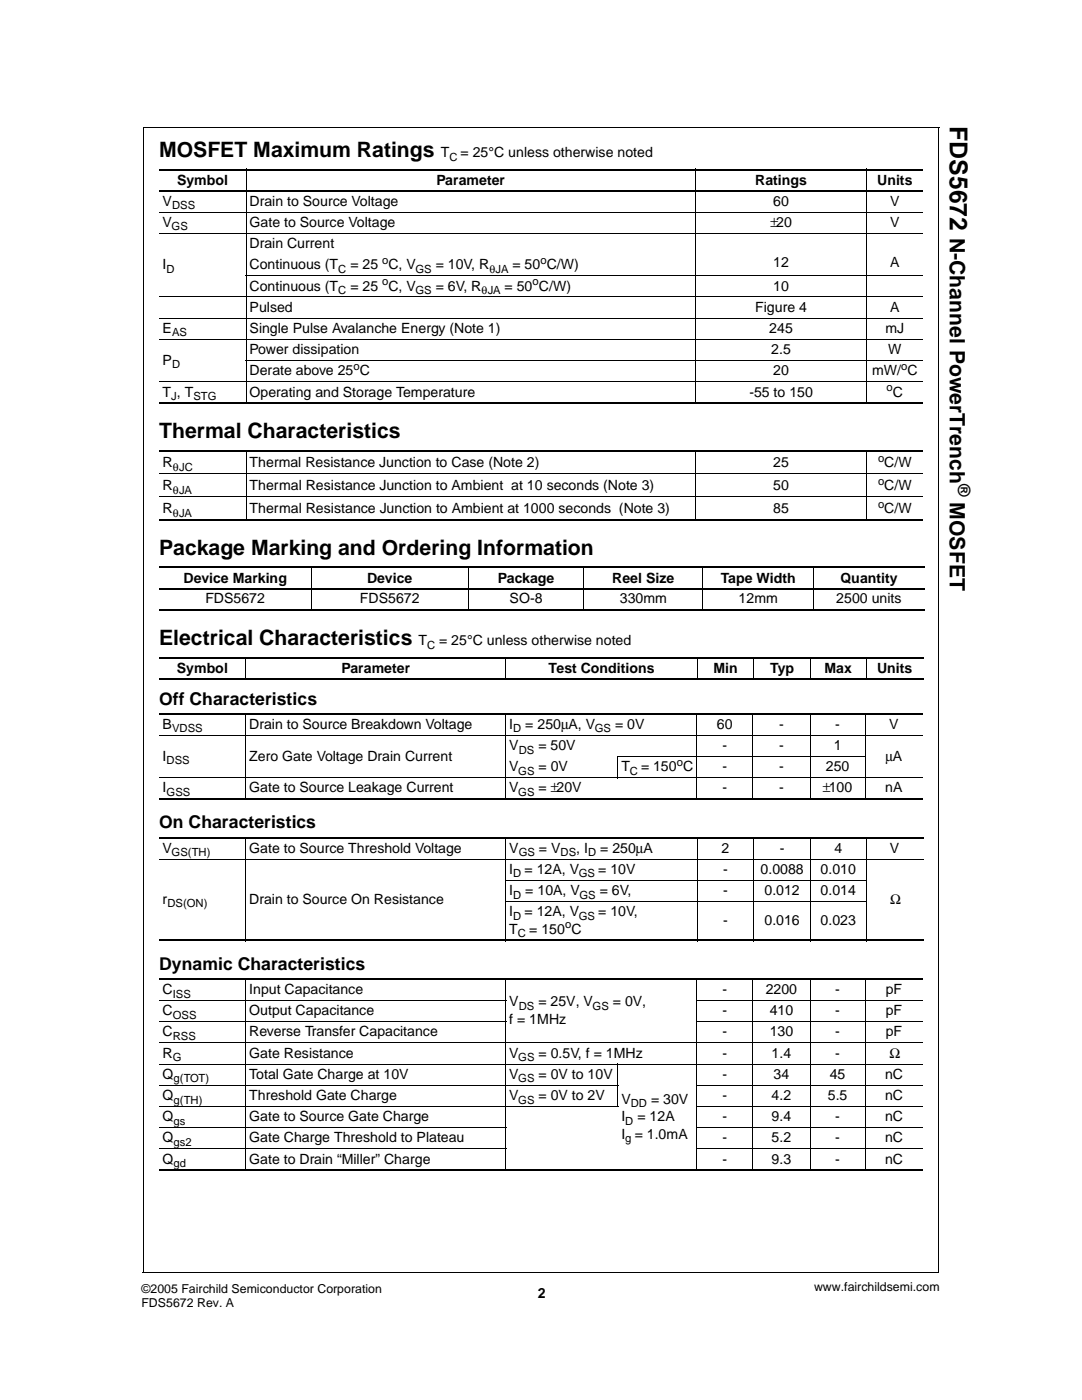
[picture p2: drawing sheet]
<svg xmlns="http://www.w3.org/2000/svg" width="216mm" height="279mm" viewBox="0 0 216 279" stroke-linecap="round" stroke-linejoin="round" font-family="sans-serif">
<defs><g id="words">
<text font-size="4.9" x="189.5" y="25.2" transform="rotate(90 189.5 25.2)">FDS5672</text>
<g font-size="4.2">
<text x="31.7" y="31.4">MOSFET Maximum Ratings</text>
<text x="189.5" y="47.4" transform="rotate(90 189.5 47.4)">N-Channel PowerTrench</text>
<text x="31.7" y="87.5">Thermal Characteristics</text>
<text x="189.5" y="100.2" transform="rotate(90 189.5 100.2)">MOSFET</text>
<text x="31.7" y="110.8">Package Marking and Ordering Information</text>
<text x="31.7" y="128.8">Electrical Characteristics</text>
</g>
<g font-size="3.5">
<text x="31.7" y="140.6">Off Characteristics</text>
<text x="31.7" y="165.3">On Characteristics</text>
<text x="31.7" y="193.6">Dynamic Characteristics</text>
</g>
<text font-size="3.4" x="191.2" y="96.6" transform="rotate(90 191.2 96.6)">®</text>
<g font-size="2.8">
<text x="87.9" y="31.4">T</text>
<text x="91.9" y="31.4">= 25°C unless otherwise noted</text>
<text x="32.4" y="41">V</text>
<text x="35.3" y="37">Symbol</text>
<text x="49.8" y="41">Drain to Source Voltage</text>
<text x="87.1" y="37">Parameter</text>
<text x="150.7" y="37">Ratings</text>
<text x="154.3" y="41">60</text>
<text x="175" y="37">Units</text>
<text x="177.6" y="41">V</text>
<text x="32.4" y="45.3">V</text>
<text x="49.8" y="45.3">Gate to Source Voltage</text>
<text x="153.7" y="45.3">±20</text>
<text x="177.6" y="45.3">V</text>
<text x="32.4" y="53.7">I</text>
<text x="49.8" y="49.5">Drain Current</text>
<text x="49.8" y="53.7">Continuous (T</text>
<text x="69.9" y="53.7">= 25</text>
<text x="77.5" y="53.7">C, V</text>
<text x="87" y="53.7">= 10V, R</text>
<text x="102.3" y="53.7">= 50 C/W)</text>
<text x="154.3" y="53.4">12</text>
<text x="177.6" y="53.4">A</text>
<text x="49.8" y="58">Continuous (T</text>
<text x="69.9" y="58">= 25</text>
<text x="77.5" y="58">C, V</text>
<text x="87" y="58">= 6V, R</text>
<text x="100.7" y="58">= 50 C/W)</text>
<text x="154.3" y="58">10</text>
<text x="49.8" y="62.2">Pulsed</text>
<text x="150.7" y="62.2">Figure 4</text>
<text x="177.6" y="62.2">A</text>
<text x="32.4" y="66.4">E</text>
<text x="49.8" y="66.4">Single Pulse Avalanche Energy (Note 1)</text>
<text x="49.8" y="70.7">Power dissipation</text>
<text x="153.5" y="66.4">245</text>
<text x="153.9" y="70.7">2.5</text>
<text x="176.7" y="66.4">mJ</text>
<text x="177.2" y="70.7">W</text>
<text x="32.4" y="72.8">P</text>
<text x="49.8" y="74.9">Derate above 25 C</text>
<text x="154.3" y="74.9">20</text>
<text x="174" y="74.9">mW/ C</text>
<text x="32.4" y="79.1">T , T</text>
<text x="49.8" y="79.1">Operating and Storage Temperature</text>
<text x="149.5" y="79.1">-55 to 150</text>
<text x="178.2" y="79.1">C</text>
<text x="32.4" y="93.2">R</text>
<text x="49.8" y="93.2">Thermal Resistance Junction to Case (Note 2)</text>
<text x="154.3" y="93.2">25</text>
<text x="176.4" y="93.2">C/W</text>
<text x="32.4" y="97.8">R</text>
<text x="49.8" y="97.8">Thermal Resistance Junction to Ambient at 10 seconds (Note 3)</text>
<text x="154.3" y="97.8">50</text>
<text x="176.4" y="97.8">C/W</text>
<text x="32.4" y="102.4">R</text>
<text x="49.8" y="102.4">Thermal Resistance Junction to Ambient at 1000 seconds (Note 3)</text>
<text x="154.3" y="102.4">85</text>
<text x="176.4" y="102.4">C/W</text>
<text x="36.6" y="116.4">Device Marking</text>
<text x="73.3" y="116.4">Device</text>
<text x="99.3" y="116.4">Package</text>
<text x="122.2" y="116.4">Reel Size</text>
<text x="143.8" y="116.4">Tape Width</text>
<text x="167.7" y="116.4">Quantity</text>
<text x="41" y="120.4">FDS5672</text>
<text x="71.8" y="120.4">FDS5672</text>
<text x="101.7" y="120.4">SO-8</text>
<text x="123.7" y="120.4">330mm</text>
<text x="147.4" y="120.4">12mm</text>
<text x="166.9" y="120.4">2500 units</text>
<text x="83.5" y="128.8">T</text>
<text x="87.6" y="128.8">= 25°C unless otherwise noted</text>
<text x="35.3" y="134.3">Symbol</text>
<text x="68.1" y="134.3">Parameter</text>
<text x="109.5" y="134.3">Test Conditions</text>
<text x="142.3" y="134.3">Min</text>
<text x="153.6" y="134.3">Typ</text>
<text x="164.5" y="134.3">Max</text>
<text x="175" y="134.3">Units</text>
<text x="32.4" y="145.5">B</text>
<text x="49.7" y="145.5">Drain to Source Breakdown Voltage</text>
<text x="101.6" y="145.5">I</text>
<text x="101.6" y="149.7">V</text>
<text x="104.8" y="145.5">= 250µA, V</text>
<text x="107.4" y="149.7">= 50V</text>
<text x="122.7" y="145.5">= 0V</text>
<text x="143.1" y="145.5">60</text>
<text x="144.2" y="149.7">-</text>
<text x="155.4" y="145.5">-</text>
<text x="155.4" y="149.7">-</text>
<text x="166.3" y="149.7">1</text>
<text x="166.7" y="145.5">-</text>
<text x="177.4" y="145.5">V</text>
<text x="32.4" y="151.8">I</text>
<text x="49.7" y="151.8">Zero Gate Voltage Drain Current</text>
<text x="101.6" y="153.9">V</text>
<text x="107.5" y="153.9">= 0V</text>
<text x="124" y="153.9">T</text>
<text x="127.9" y="153.9">= 150 C</text>
<text x="144.2" y="153.9">-</text>
<text x="155.4" y="153.9">-</text>
<text x="164.8" y="153.9">250</text>
<text x="176.7" y="151.8">µA</text>
<text x="32.4" y="158.2">I</text>
<text x="49.7" y="158.2">Gate to Source Leakage Current</text>
<text x="101.6" y="158.2">V</text>
<text x="107.5" y="158.2">= ±20V</text>
<text x="144.2" y="158.2">-</text>
<text x="155.4" y="158.2">-</text>
<text x="164.2" y="158.2">±100</text>
<text x="176.7" y="158.2">nA</text>
<text x="32.4" y="170.2">V</text>
<text x="49.7" y="170.2">Gate to Source Threshold Voltage</text>
<text x="101.6" y="170.2">V</text>
<text x="107.5" y="170.2">= V</text>
<text x="115" y="170.2">, I</text>
<text x="119.8" y="170.2">= 250µA</text>
<text x="144" y="170.2">2</text>
<text x="155.6" y="170.2">-</text>
<text x="166.5" y="170.2">4</text>
<text x="177.6" y="170.2">V</text>
<text x="101.6" y="174.4">I</text>
<text x="101.6" y="178.6">I</text>
<text x="104.7" y="174.4">= 12A, V</text>
<text x="104.8" y="178.6">= 10A, V</text>
<text x="119.4" y="174.4">= 10V</text>
<text x="119.7" y="178.6">= 6V,</text>
<text x="144.3" y="174.4">-</text>
<text x="144.3" y="178.6">-</text>
<text x="151.8" y="174.4">0.0088</text>
<text x="152.5" y="178.6">0.012</text>
<text x="163.7" y="174.4">0.010</text>
<text x="163.7" y="178.6">0.014</text>
<text x="32.4" y="180.4">r</text>
<text x="49.7" y="180.4">Drain to Source On Resistance</text>
<text x="101.6" y="182.9">I</text>
<text x="104.7" y="182.9">= 12A, V</text>
<text x="119.4" y="182.9">= 10V,</text>
<text x="144.3" y="184.6">-</text>
<text x="152.5" y="184.6">0.016</text>
<text x="163.7" y="184.6">0.023</text>
<text x="177.6" y="180.4">Ω</text>
<text x="101.6" y="186.4">T</text>
<text x="105.6" y="186.4">= 150 C</text>
<text x="32.4" y="198.4">C</text>
<text x="32.4" y="202.6">C</text>
<text x="49.7" y="198.4">Input Capacitance</text>
<text x="49.7" y="202.6">Output Capacitance</text>
<text x="101.6" y="200.9">V</text>
<text x="107.4" y="200.9">= 25V, V</text>
<text x="122.3" y="200.9">= 0V,</text>
<text x="144.2" y="198.4">-</text>
<text x="144.2" y="202.6">-</text>
<text x="152.8" y="198.4">2200</text>
<text x="153.6" y="202.6">410</text>
<text x="166.7" y="198.4">-</text>
<text x="166.7" y="202.6">-</text>
<text x="176.7" y="198.4">pF</text>
<text x="176.7" y="202.6">pF</text>
<text x="32.4" y="206.8">C</text>
<text x="49.7" y="206.8">Reverse Transfer Capacitance</text>
<text x="101.6" y="204.4">f = 1MHz</text>
<text x="144.2" y="206.8">-</text>
<text x="153.6" y="206.8">130</text>
<text x="166.7" y="206.8">-</text>
<text x="176.7" y="206.8">pF</text>
<text x="32.4" y="211.1">R</text>
<text x="32.4" y="215.3">Q</text>
<text x="49.7" y="211.1">Gate Resistance</text>
<text x="49.7" y="215.3">Total Gate Charge at 10V</text>
<text x="101.6" y="211.1">V</text>
<text x="101.6" y="215.3">V</text>
<text x="107.5" y="215.3">= 0V to 10V</text>
<text x="107.5" y="211.1">= 0.5V, f = 1MHz</text>
<text x="144.2" y="211.1">-</text>
<text x="144.2" y="215.3">-</text>
<text x="154" y="211.1">1.4</text>
<text x="154.4" y="215.3">34</text>
<text x="165.6" y="215.3">45</text>
<text x="166.7" y="211.1">-</text>
<text x="176.6" y="215.3">nC</text>
<text x="177.5" y="211.1">Ω</text>
<text x="32.4" y="219.5">Q</text>
<text x="49.7" y="219.5">Threshold Gate Charge</text>
<text x="101.6" y="219.5">V</text>
<text x="107.5" y="219.5">= 0V to 2V</text>
<text x="124" y="220.3">V</text>
<text x="129.9" y="220.3">= 30V</text>
<text x="144.2" y="219.5">-</text>
<text x="154" y="219.5">4.2</text>
<text x="165.2" y="219.5">5.5</text>
<text x="176.6" y="219.5">nC</text>
<text x="32.4" y="223.8">Q</text>
<text x="49.7" y="223.8">Gate to Source Gate Charge</text>
<text x="124" y="223.8">I</text>
<text x="124" y="227.3">I = 1.0mA</text>
<text x="127.2" y="223.8">= 12A</text>
<text x="144.2" y="223.8">-</text>
<text x="154" y="223.8">9.4</text>
<text x="166.7" y="223.8">-</text>
<text x="176.6" y="223.8">nC</text>
<text x="32.4" y="228">Q</text>
<text x="32.4" y="232.2">Q</text>
<text x="49.7" y="228">Gate Charge Threshold to Plateau</text>
<text x="49.7" y="232.2">Gate to Drain “Miller” Charge</text>
<text x="144.2" y="228">-</text>
<text x="144.2" y="232.2">-</text>
<text x="154" y="228">5.2</text>
<text x="154" y="232.2">9.3</text>
<text x="166.7" y="228">-</text>
<text x="166.7" y="232.2">-</text>
<text x="176.6" y="228">nC</text>
<text x="176.6" y="232.2">nC</text>
<text x="107.3" y="259.1">2</text>
</g>
<g font-size="2.5">
<text x="162.4" y="257.6">www.fairchildsemi.com</text>
<text x="28.2" y="258.1">©2005 Fairchild Semiconductor Corporation</text>
<text x="28.2" y="260.9">FDS5672 Rev. A</text>
</g>
<g font-size="2.2">
<text x="89.7" y="32.1">C</text>
<text x="34.3" y="41.7">DSS</text>
<text x="34.2" y="46">GS</text>
<text x="76.3" y="52.6">o</text>
<text x="107.8" y="52.6">o</text>
<text x="33.2" y="54.4">D</text>
<text x="67.5" y="54.4">C</text>
<text x="67.5" y="58.7">C</text>
<text x="76.3" y="56.8">o</text>
<text x="82.9" y="54.4">GS</text>
<text x="82.9" y="58.7">GS</text>
<text x="96.1" y="58.7">θJA</text>
<text x="97.7" y="54.4">θJA</text>
<text x="106.3" y="56.8">o</text>
<text x="34.3" y="67.1">AS</text>
<text x="34.3" y="73.5">D</text>
<text x="70.5" y="73.8">o</text>
<text x="176.9" y="78">o</text>
<text x="179.8" y="73.8">o</text>
<text x="34.2" y="79.8">J</text>
<text x="38.6" y="79.8">STG</text>
<text x="34.5" y="94">θJC</text>
<text x="175.2" y="92.1">o</text>
<text x="34.5" y="98.5">θJA</text>
<text x="175.2" y="96.7">o</text>
<text x="175.2" y="101.3">o</text>
<text x="34.5" y="103.1">θJA</text>
<text x="85.2" y="129.5">C</text>
<text x="34.3" y="146.2">VDSS</text>
<text x="102.4" y="146.2">D</text>
<text x="118.7" y="146.2">GS</text>
<text x="33.2" y="152.5">DSS</text>
<text x="103.4" y="154.6">GS</text>
<text x="103.5" y="150.4">DS</text>
<text x="125.7" y="154.6">C</text>
<text x="135" y="152.8">o</text>
<text x="33.2" y="158.9">GSS</text>
<text x="103.4" y="158.9">GS</text>
<text x="34.2" y="170.9">GS(TH)</text>
<text x="103.5" y="170.9">GS</text>
<text x="111.9" y="170.9">DS</text>
<text x="117.3" y="170.9">D</text>
<text x="102.4" y="175.1">D</text>
<text x="102.4" y="179.3">D</text>
<text x="115.5" y="175.1">GS</text>
<text x="115.6" y="179.3">GS</text>
<text x="33.4" y="181.1">DS(ON)</text>
<text x="102.4" y="183.6">D</text>
<text x="112.8" y="185.3">o</text>
<text x="115.5" y="183.6">GS</text>
<text x="103.4" y="187.1">C</text>
<text x="34.5" y="199.1">ISS</text>
<text x="34.5" y="203.3">OSS</text>
<text x="103.5" y="201.5">DS</text>
<text x="118.2" y="201.5">GS</text>
<text x="34.5" y="207.6">RSS</text>
<text x="34.5" y="211.8">G</text>
<text x="103.4" y="211.8">GS</text>
<text x="34.6" y="216">g(TOT)</text>
<text x="34.6" y="220.3">g(TH)</text>
<text x="103.4" y="216">GS</text>
<text x="103.4" y="220.3">GS</text>
<text x="125.9" y="221">DD</text>
<text x="34.6" y="224.5">gs</text>
<text x="124.8" y="224.5">D</text>
<text x="34.6" y="228.7">gs2</text>
<text x="34.6" y="233">gd</text>
<text x="124.8" y="228">g</text>
</g>
</g></defs>
<g fill="none" stroke="#000" stroke-width=".2">
<path d="M28.6 25.3v228.7M28.6 25.4h158.8M49.1 33.7v46.9M138.7 33.7v46.9M173 33.7v46.9M187.3 25.4v228.7M31.7 42.3h152.4M31.7 46.6h152.4M31.7 59.3h152.4M49 55h135.1M31.7 63.5h152.4M31.7 67.7h152.4"/>
<path d="M31.7 76.2h152.4M49 72h135.1M31.7 94.6h152.4M31.7 99.1h152.4M49.1 89.8v14.1M138.7 89.8v14.1M173 89.8v14.1M62.1 113.1v8.8M93.5 113.1v8.8M116.5 113.1v8.8M140.2 113.1v8.8M162.4 113.1v8.8"/>
<path d="M49 131.1v4.5M100.9 131.1v4.5M139.2 131.1v4.5M150.4 131.1v4.5M161.8 131.1v4.5M172.8 131.1v4.5M31.7 146.7h152.4M31.7 155.2h152.4M49 142.3v17.3M100.9 142.3v17.3M123.2 151h49.5M123.3 151.1v4.2"/>
<path d="M139 142.3v17.3M150.2 142.3v17.3M161.6 142.3v17.3M172.7 142.3v17.3M31.7 171.5h152.6M49 167v20.9M100.8 175.7h72.1M100.8 179.9h72.1M100.9 167v20.9M139.2 167v20.9M150.4 167v20.9M161.8 167v20.9"/>
<path d="M172.8 167v20.9M31.7 199.7h69.3M49 195.3v38.4M100.9 195.3v38.4M138.9 199.7h45.2M139 195.3v38.4M150.2 195.3v38.4M161.6 195.3v38.4M172.7 195.3v38.4M31.7 203.9h69.3M31.7 208.1h152.4M31.7 212.4h152.4"/>
<path d="M31.7 216.6h91.7M123.3 212.3v8.4M138.9 203.9h45.2M138.9 216.6h45.2M31.7 220.8h91.7M31.7 225.1h69.3M31.7 229.3h69.3M138.9 220.8h45.2M138.9 225.1h45.2M138.9 229.3h45.2M28.5 254h158.8"/>
</g>
<g fill="none" stroke="#000" stroke-width=".36">
<path d="M31.7 33.9h152.4M31.7 38.1h152.4M31.7 80.4h152.4M31.7 90h152.4M31.7 103.7h152.4M31.7 113.3h152.7M31.7 117.5h152.7M31.7 121.7h152.7M31.7 131.2h152.6M31.7 135.5h152.6M31.7 142.5h152.4M31.7 159.5h152.4"/>
<path d="M31.7 167.2h152.6M31.7 187.7h152.6M31.7 195.4h152.4M31.7 233.5h152.4"/>
</g>
<use href="#words"/>
</svg>
